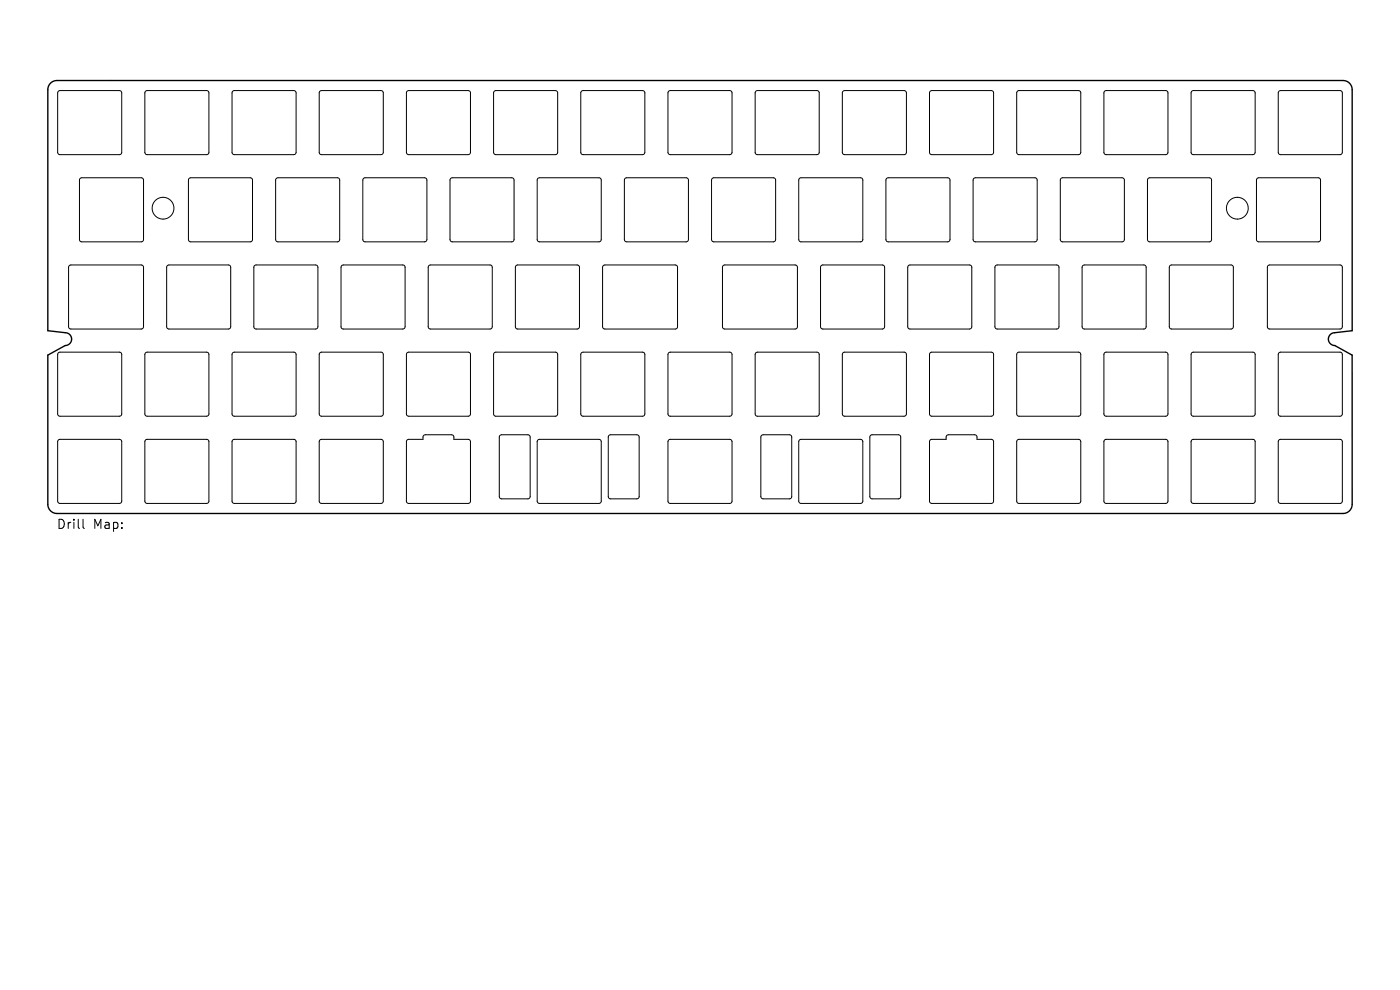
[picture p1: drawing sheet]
<svg xmlns="http://www.w3.org/2000/svg" width="297mm" height="210mm" viewBox="0 0 297 210" stroke-linecap="round" stroke-linejoin="round" font-family="sans-serif">
<defs><g id="words">
<g font-size="2.7">
<text x="11.9" y="112.5">Drill</text>
<text x="19.7" y="112.5">Map:</text>
</g>
</g></defs>
<g fill="none" stroke="#000" stroke-width=".21">
<path d="M12.4 19.3l.3-.1h12.6l.4 .2 .1 .3v12.6l-.1 .4-.4 .1h-12.6l-.3-.2-.2-.3v-12.6zM30.9 19.3l.3-.1h12.6l.4 .2 .1 .3v12.6l-.1 .4-.4 .1h-12.6l-.4-.2-.1-.3v-12.6zM49.4 19.3l.3-.1h12.6l.4 .2 .1 .3v12.6l-.2 .4-.3 .1h-12.6l-.4-.2-.1-.3v-12.6zM67.9 19.3l.3-.1h12.6l.4 .2 .1 .3v12.6l-.2 .4-.3 .1h-12.6l-.4-.2-.1-.3v-12.6zM86.4 19.3l.3-.1h12.6l.4 .2 .1 .3v12.6l-.2 .4-.3 .1h-12.6l-.4-.2-.1-.3v-12.6zM123.4 19.3l.3-.1h12.6l.4 .2 .1 .3v12.6l-.2 .4-.3 .1h-12.6l-.4-.2-.1-.3v-12.6zM141.9 19.3l.3-.1h12.6l.4 .2 .1 .3v12.6l-.2 .4-.3 .1h-12.6l-.4-.2-.1-.3v-12.6zM160.4 19.3l.3-.1h12.6l.4 .2 .1 .3v12.6l-.2 .4-.3 .1h-12.6l-.4-.2-.1-.3v-12.6zM178.9 19.3l.3-.1h12.6l.4 .2 .1 .3v12.6l-.2 .4-.3 .1h-12.6l-.4-.2-.1-.3v-12.6zM197.4 19.3l.3-.1h12.6l.4 .2 .1 .3v12.6l-.2 .4-.3 .1h-12.6l-.4-.2-.1-.3v-12.6zM215.9 19.3l.3-.1h12.6l.4 .2 .1 .3v12.6l-.2 .4-.3 .1h-12.6l-.4-.2-.1-.3v-12.6zM234.4 19.3l.3-.1h12.6l.4 .2 .1 .3v12.6l-.2 .4-.3 .1h-12.6l-.4-.2-.1-.3v-12.6z"/>
<path d="M252.8 19.3l.4-.1h12.6l.4 .2 .1 .3v12.6l-.2 .4-.3 .1h-12.6l-.4-.2-.1-.3v-12.6zM271.3 19.3l.4-.1h12.6l.4 .2 .1 .3v12.6l-.2 .4-.3 .1h-12.6l-.4-.2-.1-.3v-12.6zM17 37.8l.3-.1h12.7l.3 .2 .2 .3-.1 12.6-.1 .4-.3 .1h-12.7l-.3-.2-.1-.3v-12.6zM40.1 37.8l.4-.1h12.6l.4 .2 .1 .3v12.6l-.2 .4-.3 .1h-12.6l-.4-.2-.1-.3v-12.6zM58.6 37.8l.4-.1h12.6l.3 .2 .2 .3v12.6l-.2 .4-.3 .1h-12.6l-.4-.2-.1-.3v-12.6zM95.6 37.8l.4-.1h12.6l.3 .2 .2 .3v12.6l-.2 .4-.3 .1h-12.6l-.4-.2-.1-.3v-12.6zM114.1 37.8l.3-.1h12.7l.3 .2 .2 .3v12.6l-.2 .4-.3 .1h-12.7l-.3-.2-.1-.3v-12.6zM117.8 32.8l.3-.1 .2-.4v-12.6l-.1-.3-.4-.2h-12.6l-.3 .1-.2 .4v12.6l.1 .3 .4 .2h12.6M132.6 37.8l.3-.1h12.7l.3 .2 .1 .3v12.6l-.1 .4-.3 .1h-12.7l-.3-.2-.1-.3v-12.6zM169.6 37.8l.3-.1h12.7l.3 .2 .1 .3v12.6l-.1 .4-.3 .1h-12.7l-.3-.2-.2-.3v-12.6zM188.1 37.8l.3-.1h12.7l.3 .2 .1 .3v12.6l-.1 .4-.4 .1h-12.6l-.3-.2-.2-.3v-12.6zM206.6 37.8l.3-.1h12.6l.4 .2 .1 .3v12.6l-.1 .4-.4 .1h-12.6l-.3-.2-.2-.3v-12.6z"/>
<path d="M225.1 37.8l.3-.1h12.6l.4 .2 .1 .3v12.6l-.1 .4-.4 .1h-12.6l-.3-.2-.2-.3v-12.6zM243.6 37.8l.3-.1h12.6l.4 .2 .1 .3v12.6l-.1 .4-.4 .1h-12.6l-.3-.2-.2-.3v-12.6zM266.7 37.8l.3-.1h12.7l.3 .2 .1 .3v12.6l-.1 .4-.3 .1h-12.7l-.3-.2-.1-.3v-12.6zM14.7 56.3l.3-.1 15.2 .1 .3 .4-.1 12.9-.4 .2-15.2-.1-.3-.4v-12.6zM35.5 56.3l.3-.1h12.7l.3 .2 .1 .3v12.6l-.1 .4-.3 .1h-12.7l-.3-.2-.1-.3v-12.6zM54 56.3l.3-.1h12.7l.3 .2 .1 .3v12.6l-.1 .4-.3 .1h-12.7l-.3-.2-.2-.3v-12.6zM72.5 56.3l.3-.1h12.7l.3 .2 .1 .3v12.6l-.1 .4-.4 .1h-12.6l-.3-.2-.2-.3v-12.6zM90.6 50.8l-.2 .4-.3 .1h-12.6l-.4-.2-.1-.3v-12.6l.1-.4 .4-.1h12.6l.3 .2 .2 .3v12.6M91 56.3l.3-.1h12.6l.4 .2 .1 .3v12.6l-.1 .4-.4 .1h-12.6l-.3-.2-.2-.3v-12.6zM109.5 56.3l.3-.1h12.6l.4 .2 .1 .3v12.6l-.1 .4-.4 .1h-12.6l-.3-.2-.2-.3v-12.6zM128 56.3l.3-.1 15.2 .1 .2 .4v12.9l-.4 .2-15.2-.1-.3-.4v-12.6zM153.4 56.3l.4-.1 15.1 .1 .3 .4-.1 12.9-.4 .2-15.2-.1-.2-.4v-12.6z"/>
<path d="M164.5 50.8l-.1 .4-.3 .1h-12.7l-.3-.2-.1-.3v-12.6l.1-.4 .3-.1h12.7l.3 .2 .1 .3v12.6M174.2 56.3l.4-.1h12.6l.3 .2 .2 .3v12.6l-.2 .4-.3 .1h-12.6l-.4-.2-.1-.3v-12.6zM192.7 56.3l.4-.1h12.6l.3 .2 .2 .3v12.6l-.2 .4-.3 .1h-12.6l-.4-.2-.1-.3v-12.6zM211.2 56.3l.3-.1h12.7l.3 .2 .2 .3v12.6l-.2 .4-.3 .1h-12.7l-.3-.2-.1-.3v-12.6zM248.2 56.3l.3-.1h12.7l.3 .2 .1 .3v12.6l-.1 .4-.3 .1h-12.7l-.3-.2-.1-.3v-12.6zM269 56.3l.3-.1 15.2 .1 .3 .4v12.6l-.2 .4-.3 .1-15.2-.1-.2-.4v-12.6zM12.4 74.8l.3-.1h12.6l.4 .2 .1 .3v12.6l-.1 .4-.4 .1h-12.6l-.3-.2-.2-.3v-12.6zM49.4 74.8l.3-.1h12.6l.4 .2 .1 .3v12.6l-.2 .4-.3 .1h-12.6l-.4-.2-.1-.3v-12.6zM67.9 74.8l.3-.1h12.6l.4 .2 .1 .3v12.6l-.2 .4-.3 .1h-12.6l-.4-.2-.1-.3v-12.6zM86.4 74.8l.3-.1h12.6l.4 .2 .1 .3v12.6l-.2 .4-.3 .1h-12.6l-.4-.2-.1-.3v-12.6zM123.4 74.8l.3-.1h12.6l.4 .2 .1 .3v12.6l-.2 .4-.3 .1h-12.6l-.4-.2-.1-.3v-12.6zM141.9 74.8l.3-.1h12.6l.4 .2 .1 .3v12.6l-.2 .4-.3 .1h-12.6l-.4-.2-.1-.3v-12.6z"/>
<path d="M160.4 74.8l.3-.1h12.6l.4 .2 .1 .3v12.6l-.2 .4-.3 .1h-12.6l-.4-.2-.1-.3v-12.6zM178.9 74.8l.3-.1h12.6l.4 .2 .1 .3v12.6l-.2 .4-.3 .1h-12.6l-.4-.2-.1-.3v-12.6zM197.4 74.8l.3-.1h12.6l.4 .2 .1 .3v12.6l-.2 .4-.3 .1h-12.6l-.4-.2-.1-.3v-12.6zM215.9 74.8l.3-.1h12.6l.4 .2 .1 .3v12.6l-.2 .4-.3 .1h-12.6l-.4-.2-.1-.3v-12.6zM234.4 74.8l.3-.1h12.6l.4 .2 .1 .3v12.6l-.2 .4-.3 .1h-12.6l-.4-.2-.1-.3v-12.6zM242.7 69.8l.3-.1 .2-.4v-12.6l-.2-.3-.3-.2h-12.7l-.3 .1-.1 .4v12.6l.1 .3 .3 .2h12.7M252.8 74.8l.4-.1h12.6l.4 .2 .1 .3v12.6l-.2 .4-.3 .1h-12.6l-.4-.2-.1-.3v-12.6zM271.3 74.8l.4-.1h12.6l.4 .2 .1 .3v12.6l-.2 .4-.3 .1h-12.6l-.4-.2-.1-.3v-12.6zM12.4 93.3l.3-.1h12.6l.4 .2 .1 .3v12.6l-.1 .4-.4 .1h-12.6l-.3-.2-.2-.3v-12.6zM43.8 88.3l.4-.1 .1-.4v-12.6l-.1-.3-.4-.2h-12.6l-.3 .1-.2 .4v12.6l.1 .3 .4 .2h12.6M49.4 93.3l.3-.1h12.6l.4 .2 .1 .3v12.6l-.2 .4-.3 .1h-12.6l-.4-.2-.1-.3v-12.6zM67.9 93.3l.3-.1h12.6l.4 .2 .1 .3v12.6l-.2 .4-.3 .1h-12.6l-.4-.2-.1-.3v-12.6z"/>
<path d="M86.4 93.3l.3-.1h3l.1-.6 .4-.4h5.6l.4 .3 .1 .7h3l.4 .2 .1 .3v12.6l-.2 .4-.3 .1h-12.6l-.4-.2-.1-.3v-12.6zM106.1 92.3l.3-.1h5.6l.4 .3 .1 12.8-.3 .5h-5.8l-.4-.3-.1-12.8zM114.1 93.3l.3-.1h12.7l.3 .2 .2 .3v12.6l-.2 .4-.3 .1h-12.7l-.3-.2-.1-.3v-12.6zM117.8 88.3l.3-.1 .2-.4v-12.6l-.1-.3-.4-.2h-12.6l-.3 .1-.2 .4v12.6l.1 .3 .4 .2h12.6M129.2 92.3l.3-.1h5.6l.5 .3v12.8l-.3 .5h-5.8l-.4-.3-.1-12.8zM141.9 93.3l.3-.1h12.6l.4 .2 .1 .3v12.6l-.2 .4-.3 .1h-12.6l-.4-.2-.1-.3v-12.6zM161.6 92.3l.3-.1h5.6l.4 .3 .1 12.8-.3 .5h-5.8l-.4-.3-.1-12.8zM169.6 93.3l.3-.1h12.7l.3 .2 .1 .3v12.6l-.1 .4-.3 .1h-12.7l-.3-.2-.2-.3v-12.6zM184.7 92.3l.3-.1h5.6l.4 .3 .1 12.8-.3 .5h-5.8l-.4-.3-.1-12.8zM197.4 93.3l.3-.1h3v-.6l.4-.4h5.7l.4 .3 .1 .7h3l.4 .2 .1 .3v12.6l-.2 .4-.3 .1h-12.6l-.4-.2-.1-.3v-12.6zM215.9 93.3l.3-.1h12.6l.4 .2 .1 .3v12.6l-.2 .4-.3 .1h-12.6l-.4-.2-.1-.3v-12.6zM234.4 93.3l.3-.1h12.6l.4 .2 .1 .3v12.6l-.2 .4-.3 .1h-12.6l-.4-.2-.1-.3v-12.6z"/>
<path d="M252.8 93.3l.4-.1h12.6l.4 .2 .1 .3v12.6l-.2 .4-.3 .1h-12.6l-.4-.2-.1-.3v-12.6zM271.3 93.3l.4-.1h12.6l.4 .2 .1 .3v12.6l-.2 .4-.3 .1h-12.6l-.4-.2-.1-.3v-12.6zM17.6 110.2v1.6l.3 .3M43.8 106.8l.4-.1 .1-.4v-12.6l-.1-.3-.4-.2h-12.6l-.3 .1-.2 .4v12.6l.1 .3 .4 .2h12.6"/>
<circle cx="34.6" cy="44.2" r="2.31"/>
<circle cx="262.5" cy="44.2" r="2.31"/>
</g>
<path d="M10.6 17.7l.7-.4 .8-.2h272.8a1.94 1.94 0 0 1 2 1.9v51.2l-3.7 .4a1.36 1.36 0 0 0-1.4 1.3 1.36 1.36 0 0 0 1.4 1.4l3.6 2 .1 31.7a1.94 1.94 0 0 1-2 1.9h-272.8a1.94 1.94 0 0 1-2-1.9v-31.7l3.7-2a1.36 1.36 0 0 0 1.4-1.4 1.36 1.36 0 0 0-1.4-1.3l-3.7-.4v-51.2l.1-.5z" fill="none" stroke="#000" stroke-width=".29"/>
<use href="#words"/>
</svg>
